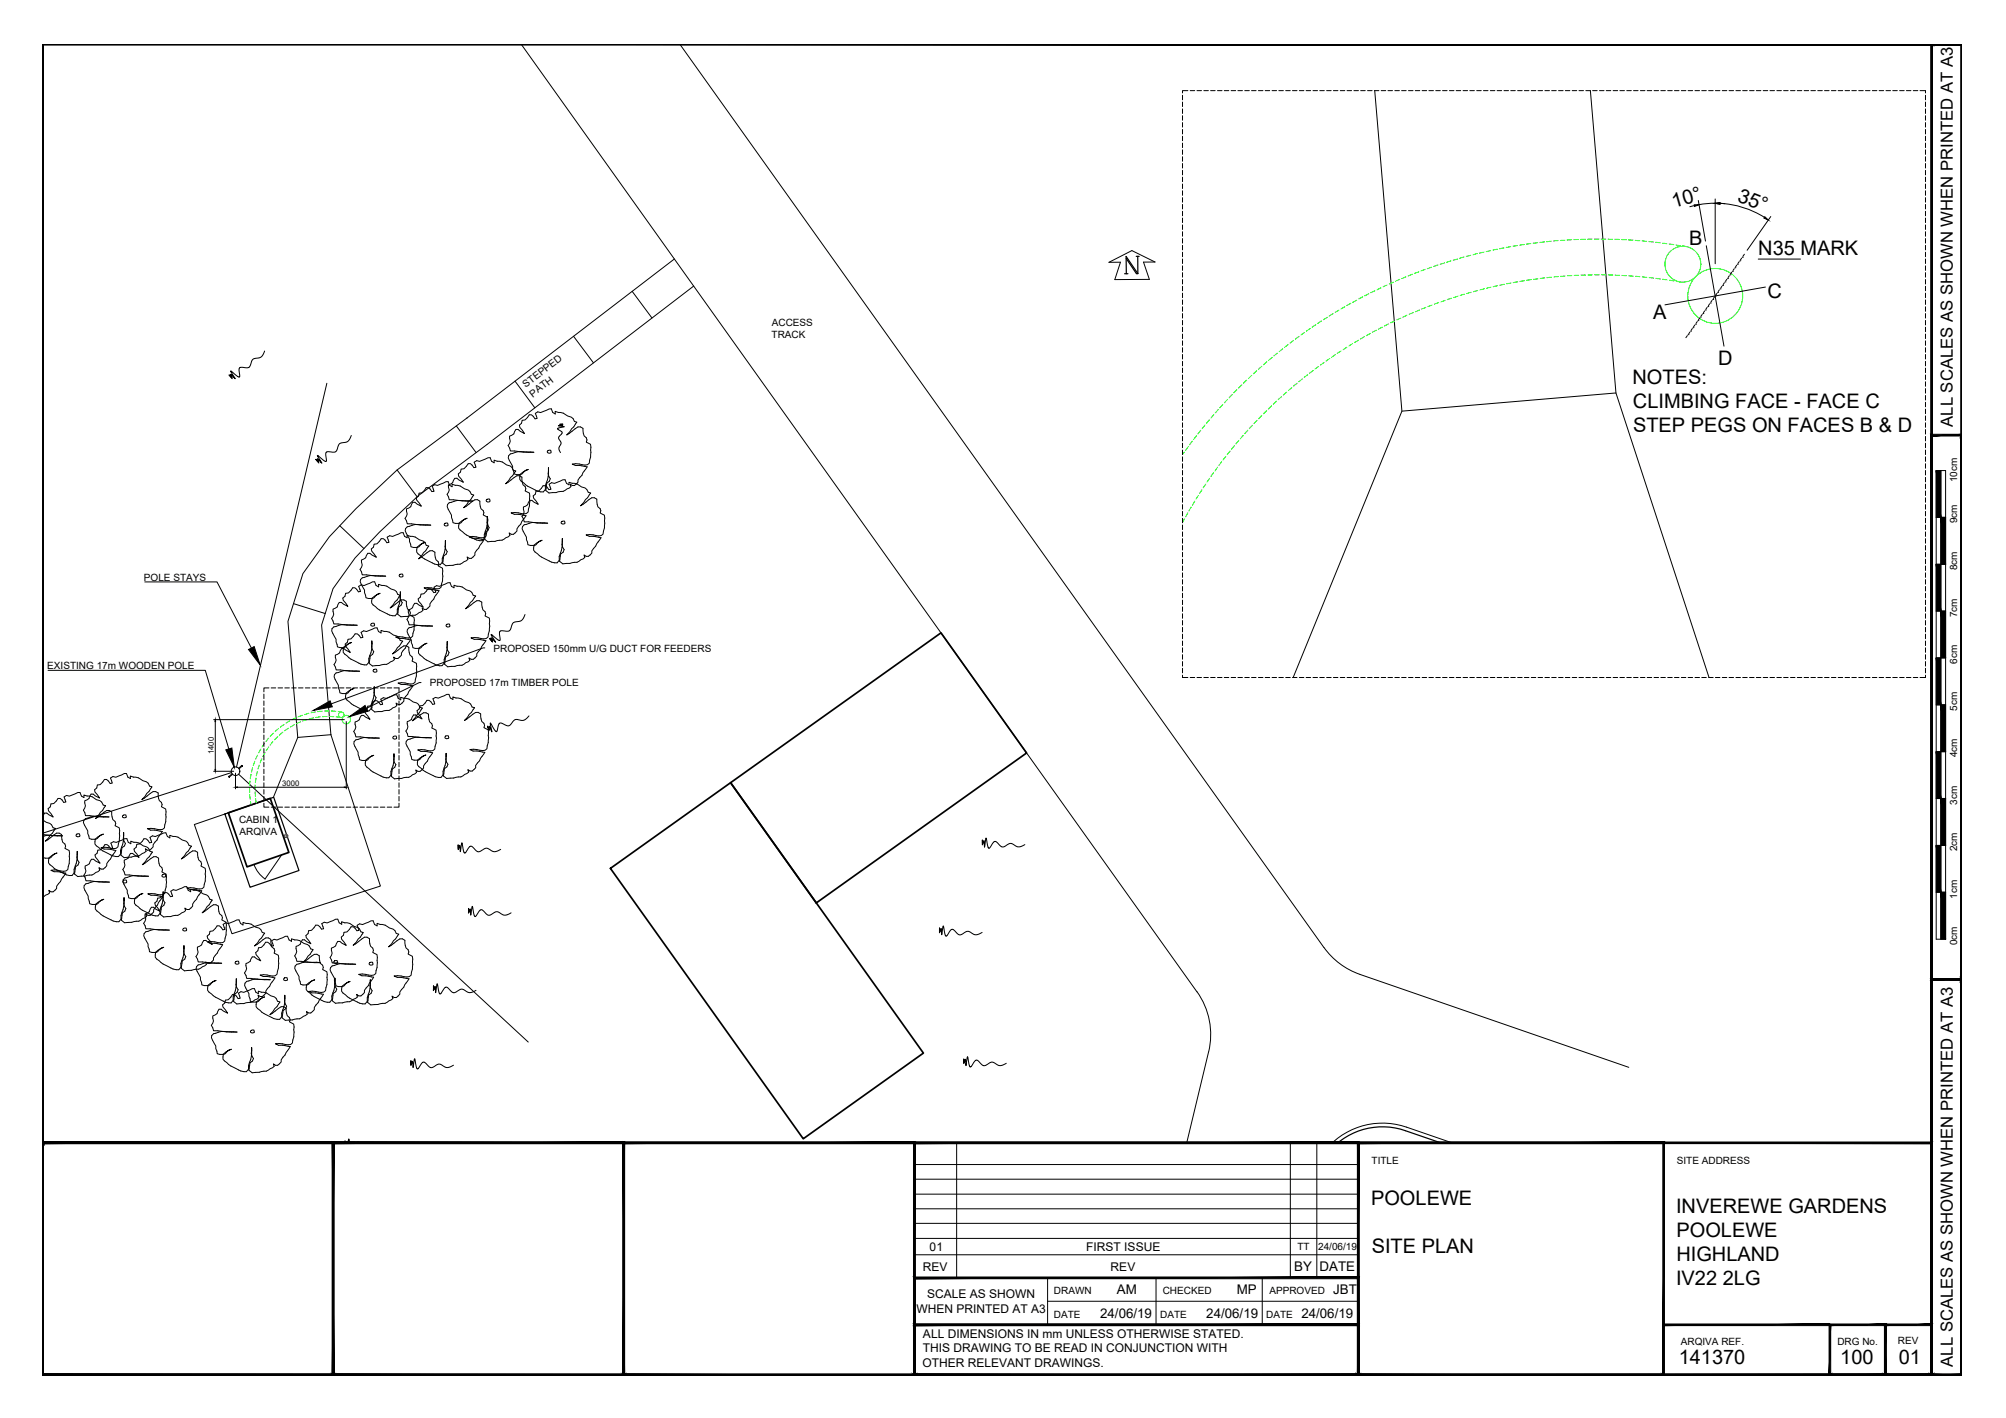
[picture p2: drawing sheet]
<svg xmlns="http://www.w3.org/2000/svg" width="420mm" height="297mm" viewBox="0 0 420 297" stroke-linecap="round" stroke-linejoin="round" font-family="sans-serif">
<defs><g id="words">
<g font-size="4.2">
<text x="350.6" y="43.5" transform="rotate(-16 350.6 43.5)">10°</text>
<text x="363.7" y="42.1" transform="rotate(22 363.7 42.1)">35°</text>
<text x="353.8" y="51.3">B</text>
<text x="368.3" y="53.4">N35 MARK</text>
<text x="370.2" y="62.4">C</text>
<text x="346.3" y="66.8">A</text>
<text x="359.9" y="76.5">D</text>
<text x="341.9" y="80.3">NOTES:</text>
<text x="342" y="85.4">CLIMBING FACE - FACE C</text>
<text x="342" y="90.5">STEP PEGS ON FACES B &amp; D</text>
<text x="287.2" y="252.5">POOLEWE</text>
<text x="351.1" y="254">INVEREWE GARDENS</text>
<text x="287.3" y="262.5">SITE PLAN</text>
<text x="351.1" y="259.1">POOLEWE</text>
<text x="351.1" y="269.2">IV22 2LG</text>
<text x="351.1" y="264.1">HIGHLAND</text>
<text x="351.6" y="285.7">141370</text>
<text x="385.5" y="285.7">100</text>
<text x="397.7" y="285.7">01</text>
</g>
<g font-size="3.5">
<text x="409" y="89.4" transform="rotate(-90 409 89.4)">ALL SCALES AS SHOWN WHEN PRINTED AT A3</text>
<text x="409" y="286.3" transform="rotate(-90 409 286.3)">ALL SCALES AS SHOWN WHEN PRINTED AT A3</text>
</g>
<g font-size="2.8">
<text x="271.1" y="266.3">BY</text>
<text x="276.4" y="266.3">DATE</text>
<text x="233.9" y="271.1">AM</text>
<text x="259" y="271.1">MP</text>
<text x="279.3" y="271.1">JBT</text>
<text x="230.4" y="276">24/06/19</text>
<text x="252.7" y="276">24/06/19</text>
<text x="272.6" y="276">24/06/19</text>
</g>
<g font-size="2.5">
<text x="194.7" y="262">01</text>
<text x="227.5" y="262">FIRST ISSUE</text>
<text x="193.3" y="266.2">REV</text>
<text x="232.6" y="266.2">REV</text>
<text x="192" y="275">WHEN PRINTED AT A3</text>
<text x="194.2" y="272">SCALE AS SHOWN</text>
<text x="193.3" y="280.3">ALL DIMENSIONS IN mm UNLESS OTHERWISE STATED.</text>
<text x="193.2" y="286.3">OTHER RELEVANT DRAWINGS.</text>
<text x="193.3" y="283.3">THIS DRAWING TO BE READ IN CONJUNCTION WITH</text>
</g>
<g font-size="2.1">
<text x="161.6" y="70.8">TRACK</text>
<text x="161.7" y="68.3">ACCESS</text>
<text x="110.2" y="81.2" transform="rotate(-38 110.2 81.2)">STEPPED</text>
<text x="111.6" y="83.3" transform="rotate(-37 111.6 83.3)">PATH</text>
<text x="409.9" y="101" transform="rotate(-90 409.9 101)">10cm</text>
<text x="409.9" y="109.6" transform="rotate(-90 409.9 109.6)">9cm</text>
<text x="409.9" y="119.5" transform="rotate(-90 409.9 119.5)">8cm</text>
<text x="30.1" y="121.6">POLE STAYS</text>
<text x="409.9" y="129.3" transform="rotate(-90 409.9 129.3)">7cm</text>
<text x="103.4" y="136.5">PROPOSED 150mm U/G DUCT FOR FEEDERS</text>
<text x="9.9" y="140.1">EXISTING 17m WOODEN POLE</text>
<text x="90" y="143.7">PROPOSED 17m TIMBER POLE</text>
<text x="409.9" y="139.1" transform="rotate(-90 409.9 139.1)">6cm</text>
<text x="409.9" y="148.9" transform="rotate(-90 409.9 148.9)">5cm</text>
<text x="409.9" y="158.6" transform="rotate(-90 409.9 158.6)">4cm</text>
<text x="50.1" y="172.4">CABIN 1</text>
<text x="409.9" y="168.6" transform="rotate(-90 409.9 168.6)">3cm</text>
<text x="50.2" y="174.9">ARQIVA</text>
<text x="409.9" y="178.3" transform="rotate(-90 409.9 178.3)">2cm</text>
<text x="409.9" y="188.3" transform="rotate(-90 409.9 188.3)">1cm</text>
<text x="409.9" y="198" transform="rotate(-90 409.9 198)">0cm</text>
<text x="287.3" y="243.9">TITLE</text>
<text x="351.2" y="243.9">SITE ADDRESS</text>
<text x="271.7" y="261.9">TT</text>
<text x="276.1" y="261.9">24/06/19</text>
<text x="220.8" y="271.1">DRAWN</text>
<text x="243.5" y="271.1">CHECKED</text>
<text x="265.9" y="271.1">APPROVED</text>
<text x="220.8" y="276">DATE</text>
<text x="243" y="276">DATE</text>
<text x="265.2" y="276">DATE</text>
<text x="352.1" y="281.6">ARQIVA REF.</text>
<text x="384.8" y="281.6">DRG No.</text>
<text x="397.5" y="281.6">REV</text>
</g>
<g font-size="1.6">
<text x="44.8" y="158" transform="rotate(-90 44.8 158)">1400</text>
<text x="59.1" y="164.6">3000</text>
</g>
</g></defs>
<!-- layer: TOWER MAST -->
<g fill="none" stroke="#000" stroke-width=".21">
<path d="M68.5 80.3l-19 80.4M47.9 162.7l.2 .1zM48.5 161.8l-39.6 12.7M48.6 162.1l-.7 .5M48.7 162.2l-.6 .6M50 162.2l60.6 56.1M50.6 160.4l.2 .1zM50.6 160.4l-.6 .6M50.7 160.5l-.6 .6"/>
<circle cx="49.3" cy="161.6" r=".9"/>
</g>
<!-- layer: KERB TRACK ROAD -->
<g fill="none" stroke="#000" stroke-width=".21">
<path d="M109.2 9.3l141.5 198.5M142.4 9.3l134.9 189.2a15.5 15.5 0 0 0 7.5 5.6M287.9 19l5.7 67.1-22.7 55.8M333.1 19l5.4 63.3M141.3 54.3l-43.5 33.3M145.3 59.9l-43.3 33.2-14.3 10.7-8.2 7.7-5.1 5.4-4.6 6.4-2.4 7.6 1.9 23M107.9 79.8l4.1 5.6M120.1 70.4l4.2 5.6M132.4 61l4.2 5.6M83.2 98.4l4.1 5.6M95.6 89.2l4.1 5.6M97.9 87.5l-14.7 10.9-8.6 8.2-5.6 5.8-5.6 7.8-3.1 10 2.1 24.3-5.1 12.4"/>
<path d="M293.6 86.1l44.9-3.8 19.5 59.6M71.2 110.1l5 4.8M61.5 126.4l6.6 2.1M69.3 153.9l10.4 31.7-31.1 10-7.9-22.9 6.4-2.2M69.3 153.9l-6.9 .6M250.7 207.7a15.5 15.5 0 0 1 2.5 12.6M284.8 204.1l56.4 19.5M253.1 220.3l-4.5 19.1M279.1 239.4a15.4 15.4 0 0 1 15.5-3.3l9.5 3.3"/>
</g>
<!-- layer: DOORS WINDOWS -->
<path d="M59 179l-3.5 5.2M53.2 181.1l.9 1.7 1.4 1.3" fill="none" stroke="#000" stroke-width=".21"/>
<!-- layer: FOUNDATIONS -->
<path d="M47.1 170.5l10.2-3.5 5.3 15.4-10.2 3.5z" fill="none" stroke="#000" stroke-width=".25"/>
<!-- layer: WALL EXTERNAL -->
<path d="M47.8 170.3l8.8-3.1 3.9 11.4-8.8 3zM153 164l44.1-31.4 17.9 25.1-44 31.4zM127.9 181.9l25.1-17.9 40.4 56.6-25.2 17.9z" fill="none" stroke="#000" stroke-width=".36"/>
<!-- layer: FENCE PLAN -->
<path d="M280.3 239.4a14.6 14.6 0 0 1 14.1-2.5l7.3 2.5" fill="none" stroke="#000" stroke-width=".25"/>
<!-- layer: LANDSCAPING -->
<g fill="none" stroke="#000" stroke-width=".21">
<path d="M55.4 73.5l-.7 1.3-1.5 .3-.4 .3-.6 1.5-.3 .1-1.5-.1-.3 .2v1.9l-1.8-1.3 1 1.6-1-.9 .3 .8-.6-.7 .6 .8M73.6 91.2l-.8 1.3-1.3 .3-.5 .3-.7 1.5-.3 .1-1.4-.1-.3 .2v1.9l-.4-.2-1.4-1.1 .9 1.6-.9-.9 .3 .7-.6-.6 .6 .8M96.6 98.3l.6-.1 .9-1.1h.4l.8 .9 .4-.1-.4-1.1 .6-.3 .5 .1 1.8-.7h.5l.3 .7 .5 .3v-.5l.6 .2a2.33 2.33 0 0 1 2 .8l.7 .2 .4 .3 .3 .6 .5 .2-2.1 2.6 2.4-1.6h.5l.5 .2 .2 1.7 .5 .3 .1 .5-.1 .4 .9 .5 .1 1.7-.4 2.3a1.79 1.79 0 0 1-2.1 .1h-1.5l.7 .3 2.5 .3-1.9 2.8a1.15 1.15 0 0 1-1.2 1.1l-.5-.3 .2 .6-.8 .4a2.02 2.02 0 0 1-1.9 .6l-.4 .2-1.5 .1-.7-.5 .2-1.6 .5-.4 .3-.5a2.67 2.67 0 0 1-.4-2.3l-.1 1.9-.6 1.9v.7l-.4 .6a7.9 7.9 0 0 1-4.1-1.9 1.15 1.15 0 0 1-.8-1.7l1.3-1 .4-.1-.6 .2-1.1 .8h-.7l-.5-.1-.3-1.6a3.4 3.4 0 0 1-.9-2.2l.4-.4 .5-.1a3.4 3.4 0 0 1 2.3-.3l2.1 .1-4.9-.3-.5-1.2 .5-.9-.2-1 .9-.5 .5-.9h.4l1.4 .8-1-1.3-.1-.4 .4-.4zM109.4 88.1l.6-.1 .9-1.1h.4l.8 .8h.4l-.4-1.1 .5-.3 .6 .1 1.8-.7 .5-.1 .3 .8 .5 .3v-.5l.7 .2a2.47 2.47 0 0 1 1.9 .7l.7 .3 .4 .3 .3 .6 .5 .1-.6 1-1.5 1.7 2.4-1.7h.5l.5 .3a2.13 2.13 0 0 0 .7 2l.1 .5-.1 .4 .9 .5 .1 .6-.1 2-.3 1.3a1.83 1.83 0 0 1-2.1 .2h-1.4l.6 .3h.8l1.7 .3-.9 1.2-.2 .6-.8 1a1.16 1.16 0 0 1-1.2 1.1l-.5-.3 .2 .5-.8 .5a2.09 2.09 0 0 1-1.9 .6l-.4 .2-1.5 .1-.7-.6 .2-1.5 .5-.4 .3-.5a2.67 2.67 0 0 1-.4-2.3l-.1 1.8-.6 1.9v.8l-.4 .5a7 7 0 0 1-3.7-1.5l-.4-.3a1.17 1.17 0 0 1-.8-1.7l1.3-1 .4-.2-.5 .3-1.2 .8-1.2-.1-.3-1.1v-.5l-.9-1.8v-.4l.4-.4 .4-.1a3.4 3.4 0 0 1 2.4-.3h2.1l-4.9-.2-.5-1.2 .5-.9-.2-1 .9-.5 .5-.9h.4l1.3 .8-.9-1.3-.1-.5 .4-.3zM117.2 88.9h.7h-.6l.5 .2-.8 .1 1.2 .2-1.4 .4 1 .8-.8 1 .5 1.2-.4 1 .3 1M78.4 114l.6-.1 .8-1.1h.5l.7 .9 .5-.1-.4-1.1 .5-.3 .6 .2 1.8-.8h.4l.3 .8 .6 .2v-.5l.6 .3a2.39 2.39 0 0 1 2 .7l.7 .2 .4 .3 .3 .6 .5 .2-.6 1-1.5 1.7 2.4-1.7h.5l.5 .3a2.18 2.18 0 0 0 .7 1.9l.1 .5-.1 .5 .9 .4v2.7l-.3 1.3a1.89 1.89 0 0 1-2.1 .1h-1.5l.7 .4 .8-.1 1.7 .3-1.9 2.8a1.19 1.19 0 0 1-1.2 1.2l-.5-.3 .2 .5-1.7 1-2.9 .3-.7-.5 .2-1.6 .5-.3 .3-.6-.5-1v-1.2l.1 1.1-.2 1.4-.5 1.2v.8l-.4 .5a7.8 7.8 0 0 1-3.8-1.5l-.3-.4a1.18 1.18 0 0 1-.8-1.7l1.3-1 .4-.1-.6 .2-1.2 .9h-.6l-.5-.2-.3-1.6a3.5 3.5 0 0 1-.9-2.2l.4-.4 .4-.1a3.4 3.4 0 0 1 2.4-.3l2.1 .1-4.9-.3-.5-1.1 .5-.9-.2-1.1 .9-.5 .4-.9h.5l1.3 .8-.9-1.3-.1-.4 .4-.4zM87.8 103.3l.6-.1 .9-1h.4l.8 .8 .4-.1-.4-1.1 .5-.3 .6 .2 1.8-.8h.5l.3 .8 .5 .3v-.6l.7 .3a2.47 2.47 0 0 1 1.9 .7l.8 .2 .3 .3 .3 .6 .5 .2-.6 1-1.5 1.7 2.4-1.7h.5l.5 .3a2.13 2.13 0 0 0 .7 2l.2 .4-.2 .5 .9 .4 .1 .6-.1 2.1-.3 1.3a1.89 1.89 0 0 1-2.1 .2h-1.4l.6 .3 2.5 .3-1.9 2.7a1.16 1.16 0 0 1-1.2 1.2l-.5-.3 .2 .5-1.6 1-3 .3-.7-.5 .2-1.5 .6-.4 .2-.6a2.67 2.67 0 0 1-.4-2.2l-.2 2.5-.5 1.2v.8l-.4 .5a7.7 7.7 0 0 1-3.7-1.5l-.4-.4a1.18 1.18 0 0 1-.8-1.7l1.3-1 .5-.1-.7 .2-1.1 .9-1.2-.2-.3-1.6-.9-1.7v-.5l.4-.4h.5a3.4 3.4 0 0 1 2.3-.4l2.1 .1-4.9-.3-.5-1.1 .5-.9-.2-1.1 .9-.4 .5-1h.4l1.4 .8-1-1.2-.1-.5 .4-.4zM112.3 102.9l.6-.1 .9-1.1h.4l.8 .9 .4-.1-.4-1.1 .5-.3 .6 .2 1.8-.8h.4l.4 .8 .5 .3v-.6l.7 .2a2.4 2.4 0 0 1 1.9 .8l.7 .2 .7 .9 .5 .2-.6 1-1.5 1.7 2.4-1.7h.5l.5 .3a2.14 2.14 0 0 0 .7 2l.1 .4-.1 .5 .9 .4 .1 .6-.1 2.1-.3 1.3a1.84 1.84 0 0 1-2.1 .1l-1.4 .1 .6 .3 2.5 .2-1.9 2.8a1 1 0 0 1-.6 1 1 1 0 0 1-1.1-.2l.2 .6-1.7 1-2.9 .3-.7-.5 .2-1.5 .5-.4 .3-.6a2.67 2.67 0 0 1-.4-2.3l-.1 1.9-.6 1.9v.7l-.4 .6a7.6 7.6 0 0 1-3.7-1.5l-.4-.4a1.18 1.18 0 0 1-.8-1.7l.5-.2 .4-.5 .8-.4-.5 .2-1.2 .9-1.2-.2-.3-1.6-.9-1.7v-.5l.4-.4h.4a3.1 3.1 0 0 1 2.4-.4l2.1 .1-4.9-.3-.5-1.1 .5-.9-.2-1.1 .9-.5 .5-.9h.4l1.3 .8-.9-1.2-.1-.5 .4-.4zM117.7 109.2h.5l.1 .5-.4 .1-.3-.1-.1-.3zM72.4 124.3l.6-.1 .9-1.1h.4l.8 .9 .4-.1-.4-1.1 .6-.3 .5 .2 1.8-.8h.5l.3 .7 .5 .3v-.5l.7 .2a2.39 2.39 0 0 1 1.9 .8l.7 .2 .4 .3 .3 .6 .5 .2-.6 1-1.5 1.7 2.4-1.7h.5l.5 .3a2.18 2.18 0 0 0 .7 1.9l.2 .5-.2 .4 .9 .5 .1 .6-.1 2.1-.3 1.3a1.89 1.89 0 0 1-2 .1h-1.5l.6 .4 .9-.1 1.6 .3-1.9 2.8a1.16 1.16 0 0 1-1.2 1.1l-.4-.3 .1 .6-1.6 1-3 .3-.7-.5 .2-1.6 .5-.3 .3-.6-.5-1 .1-1.3-.1 1.9-.6 1.9v.7l-.4 .6a7.2 7.2 0 0 1-3.7-1.5l-.4-.4a1.17 1.17 0 0 1-.7-1.7l1.2-1 .4-.1-.5 .2-1.2 .9h-.7l-.5-.2-.3-1.6a3.5 3.5 0 0 1-.9-2.2l.4-.4 .5-.1a3.4 3.4 0 0 1 2.3-.3l2.1 .1-4.9-.3-.4-1.1 .4-.9-.1-1.1 .8-.5 .5-.9h.4l1.4 .8-1-1.2-.1-.5 .4-.4zM72.9 133.9l.6-.1 .9-1h.4l.8 .8 .4-.1-.4-1 .6-.4 .6 .2 1.7-.8h.5l.3 .8 .5 .3v-.5l.7 .2a2.33 2.33 0 0 1 1.9 .7l.7 .2 .4 .3 .3 .7 .6 .1-2.2 2.7 2.4-1.7h.5l.5 .3a2.25 2.25 0 0 0 .7 2l.2 .4-.2 .5 .9 .4 .1 1.7-.4 2.3a1.82 1.82 0 0 1-2.1 .2h-1.4l.6 .3 2.5 .3-1.9 2.7a1.15 1.15 0 0 1-1.2 1.2l-.4-.3 .1 .5-1.6 1-3 .3-.7-.5 .2-1.5 .6-.4 .2-.5a2.67 2.67 0 0 1-.4-2.3l-.1 1.8-.5 1.9v.8l-.5 .5a7.4 7.4 0 0 1-3.7-1.5l-.4-.4a1.15 1.15 0 0 1-.7-1.6l1.2-1 .5-.2-.6 .2-1.2 .9h-.7l-.5-.2-.3-1.5a3.4 3.4 0 0 1-.9-2.3l.4-.4h.5a3.3 3.3 0 0 1 2.3-.4l2.1 .1-4.9-.3-.4-1.1 .4-.9-.2-1.1 .9-.4 .5-1h.4l1.4 .9-1-1.3-.1-.5 .5-.4zM88.2 124.5l.6-.1 .8-1.1h.5l.8 .8h.4l-.4-1.1 .5-.3 .6 .1 1.8-.7h.5l.3 .7 .5 .3v-.5l.6 .2a2.33 2.33 0 0 1 2 .8l.7 .2 .4 .3 .3 .6 .5 .1-2.1 2.7 2.4-1.7h.5l.5 .3a2.25 2.25 0 0 0 .7 2l.1 .5-.1 .4 .9 .5 .1 1.6-.4 2.3a1.82 1.82 0 0 1-2.1 .2h-1.5l.7 .3 2.5 .3-.9 1.2-.2 .6-.8 1a1 1 0 0 1-.6 .9 1 1 0 0 1-1.1-.1l.2 .5-1.6 1.1-3 .3-.7-.6 .2-1.5 .5-.4 .3-.5a2.67 2.67 0 0 1-.4-2.3l-.1 1.8-.6 2v.7l-.4 .5a7.4 7.4 0 0 1-3.7-1.4l-.4-.4a1.15 1.15 0 0 1-.8-1.7l1.3-1 .4-.2-.6 .3-1.1 .8h-.7l-.5-.1-.3-1.6a3.4 3.4 0 0 1-.9-2.2l.4-.4 .4-.1a3.3 3.3 0 0 1 2.4-.3h2.1l-4.9-.2-.5-1.1 .5-1-.2-1 .9-.5 .5-.9h.4l1.4 .8-1-1.3-.1-.4 .4-.4z"/>
<path d="M110 128.7l-.8 1.3-1.3 .3-.5 .3-.7 1.5-.3 .1-1.4-.1-.3 .2v1.9l-.5-.2-1.3-1.1 .9 1.6-.9-.9 .3 .7-.7-.6 .7 .8M77 147.9l.6-.1 .9-1h.5l.7 .8 .4-.1-.3-1 .5-.3 .6 .1 1.8-.8h.4l.3 .8 .5 .3v-.5l.7 .2a2.32 2.32 0 0 1 1.9 .7l.8 .3 .4 .3 .3 .6 .5 .1-.7 1-1.5 1.7 2.4-1.7h.5l.6 .3a2.25 2.25 0 0 0 .6 2l.2 .4-.2 .5 .9 .5 .1 2.6-.3 1.3a1.79 1.79 0 0 1-2.1 .2h-1.5l.7 .3 2.4 .3-1.9 2.7a1.15 1.15 0 0 1-1.2 1.2l-.4-.3 .1 .5-1.6 1-3 .4-.6-.6 .2-1.5 .5-.4 .2-.5-.3-.5-.1-.6v-1.2v1.1l-.2 1.4-.4 1.2v.8l-.5 .5a7.4 7.4 0 0 1-3.7-1.5l-.4-.3a1.18 1.18 0 0 1-.7-1.7l1.2-1 .5-.2-.6 .3-1.2 .8h-.7l-.5-.1-.3-1.6a3.4 3.4 0 0 1-.8-2.3l.4-.3 .4-.1a3.2 3.2 0 0 1 2.4-.3h2l-4.9-.2-.4-1.2 .4-.9-.1-1.1 .9-.4 .4-.9h.4l1.4 .8-1-1.3-.1-.5 .5-.4zM88 147.9l.5-.1 .9-1.1h.5l.7 .9 .5-.1-.4-1.1 .5-.3 .6 .1 1.8-.7h.4l.3 .7 .6 .3v-.5l.6 .2a2.4 2.4 0 0 1 2 .8l.7 .2 .4 .3 .3 .6 .5 .2-2.1 2.6 2.3-1.7h.5l.6 .3a2.18 2.18 0 0 0 .7 2l.1 .5-.1 .4 .9 .5v1.7l-.3 2.2a1.92 1.92 0 0 1-2.1 .2h-1.5l.7 .3h.8l1.6 .3-1.1 1.8-.8 1v.4l-.7 .7h-.4l-.5-.3 .2 .6-1.7 1-3 .3-.6-.6 .2-1.5 .5-.4 .2-.5a2.67 2.67 0 0 1-.4-2.3v1.8l-.6 2v.7l-.4 .6a7.8 7.8 0 0 1-3.8-1.5l-.3-.4a1.18 1.18 0 0 1-.8-1.7l1.3-1 .4-.1-.6 .2-1.2 .8-1.2-.1-.3-1.1v-.5l-.9-1.8 .1-.4 .4-.4 .4-.1a3.4 3.4 0 0 1 2.4-.3l2.1 .1-4.9-.3-.5-1.2 .4-.9-.1-1 .9-.5 .4-.9h.5l1.3 .8-1-1.3v-.4l.4-.4zM110.8 150l-.5 .5-.6 .4-1.8-.2-1.3 1.3-1.9-.5-.3 .3-.4 1.5-.3-.2-1-1.7 .3 1.9-.5-1.1-.1-.1 .1 .8-.4-.8 .3 1M8.9 171.2l.4-.9h.5l1.3 .9-.9-1.3-.1-.5 .4-.4 .2-.6 .6-.1 .9-1h.4l.7 .8 .5-.1-.4-1.1 .5-.3 .6 .2 1.8-.8h.4l.4 .8 .5 .3v-.6l.7 .3a2.32 2.32 0 0 1 1.9 .7l.7 .2 .4 .3 .3 .6 .5 .2-.6 1-1.5 1.7 2.4-1.7h.5l.5 .3 .2 1.6 .5 .4 .1 .4-.1 .5 .9 .4v2.7l-.3 1.3a1.79 1.79 0 0 1-2.1 .1l-1.4 .1 .6 .3 2.5 .3-1.9 2.7a1 1 0 0 1-.6 1 1 1 0 0 1-1.1-.1l.2 .5-.8 .5a1.95 1.95 0 0 1-1.9 .6l-.4 .1-1.5 .1-.7-.5 .2-1.5 .5-.4 .3-.6a2.67 2.67 0 0 1-.4-2.2l-.1 1.8-.6 1.9v.8l-.4 .5a7.4 7.4 0 0 1-3.7-1.5l-.4-.4a1.18 1.18 0 0 1-.8-1.6l1.3-1.1 .4-.1-.6 .2-1.1 .9-1.2-.2-.1-.2M8.9 171.7l.8 .6 .7 .2 .4 .3 .3 .6 .5 .1-.6 1-1.5 1.7 2.4-1.7h.5l.5 .3a2.14 2.14 0 0 0 .7 2l.1 .4-.1 .5 .9 .5 .1 .6-.1 2-.3 1.3a1.89 1.89 0 0 1-2.1 .2h-1.4l.6 .3 2.5 .3-1.9 2.8a1.16 1.16 0 0 1-1.2 1.1l-.5-.3 .2 .5-1.5 1M8.9 174.8l2 .2 2.2 .1h-1.1a5.6 5.6 0 0 0-3.1 .1M16.1 174.7h.5l.1 .5-.4 .1-.3-.1-.1-.3zM20.4 164.4h.6l.9-1.1h.4l.8 .8 .4-.1-.4-1 .6-.3 .6 .1 1.7-.8h.5l.3 .8 .5 .3v-.5l.7 .2a2.47 2.47 0 0 1 1.9 .7l.8 .3 .3 .3 .3 .6 .5 .1-.6 1-1.5 1.7 2.4-1.7h.5l.5 .3a2.05 2.05 0 0 0 .7 2l.2 .5-.2 .4 .9 .5 .1 .6-.1 2-.3 1.3a1.92 1.92 0 0 1-2.1 .2h-1.4l.6 .3h.8l1.7 .3-.9 1.2-.2 .6-.8 1a1.16 1.16 0 0 1-1.2 1.1l-.5-.3 .2 .5-1.6 1-3 .4-.7-.6 .2-1.5 .6-.4 .2-.5a2.67 2.67 0 0 1-.4-2.3l-.1 1.8-.6 1.9 .1 .8-.5 .5a7 7 0 0 1-3.7-1.5l-.4-.4a1.17 1.17 0 0 1-.8-1.6l1.3-1 .5-.2-.6 .3-1.2 .8-1.2-.1-.3-1.1v-.5l-.9-1.8 .1-.4 .3-.4 .5-.1a3.4 3.4 0 0 1 2.3-.3h2.1l-4.9-.2-.4-1.2 .4-.9-.2-1.1 .9-.4 .5-1h.4l1.4 .9-1-1.3-.1-.5 .5-.3zM20.5 178.1l.6-.1 .9-1.1h.4l.8 .9 .4-.1-.4-1.1 .6-.3 .5 .2 1.8-.8h.5l.3 .7 .5 .3v-.5l.7 .2a2.4 2.4 0 0 1 1.9 .8l.7 .2 .4 .3 .3 .6 .5 .2-2.1 2.6 2.4-1.6h.5l.5 .3a2.18 2.18 0 0 0 .7 1.9l.1 .5-.1 .4 .9 .5 .1 1.7-.4 2.3a1.89 1.89 0 0 1-2 .1h-1.5l.6 .3 2.5 .3-1.9 2.8a1.19 1.19 0 0 1-1.2 1.1l-.4-.2 .1 .5-1.6 1-3 .3-.7-.5 .2-1.6 .5-.3 .3-.6a2.67 2.67 0 0 1-.4-2.3l-.1 1.9-.6 1.9v.8l-.4 .5a7.8 7.8 0 0 1-3.7-1.5l-.4-.4a1.15 1.15 0 0 1-.7-1.7l1.2-1 .4-.1-.5 .2-1.2 .9h-.7l-.5-.2-.3-1.6a3.3 3.3 0 0 1-.9-2.2l.4-.4 .5-.1a3.4 3.4 0 0 1 2.3-.3l2.1 .1-4.9-.3-.4-1.1 .4-.9-.2-1.1 .9-.5 .5-.9h.4l1.4 .8-1-1.3-.1-.4 .4-.4zM28.7 176.9l.6-.1 .8-1.1h.5l.7 .9 .5-.1-.4-1.1 .5-.3 .6 .1 1.8-.7h.4l.4 .7 .5 .3v-.5l.6 .2a2.39 2.39 0 0 1 2 .8l.7 .2 .4 .3 .3 .6 .5 .1-.6 1-1.5 1.7 2.4-1.7h.5l.5 .3a2.18 2.18 0 0 0 .7 2l.1 .5-.1 .4 .9 .5 .1 .6-.1 2.1-.3 1.2a1.89 1.89 0 0 1-2.1 .2h-1.5l.7 .3h.8l1.7 .3-1.9 2.8a1.16 1.16 0 0 1-1.2 1.1l-.5-.3 .2 .6-1.7 .9-2.9 .4-.7-.5 .2-1.6 .5-.4 .3-.5a2.67 2.67 0 0 1-.4-2.3l-.1 1.9-.6 1.9v.7l-.4 .6a7.2 7.2 0 0 1-3.8-1.5l-.3-.4a1.17 1.17 0 0 1-.8-1.7l1.3-1 .4-.1-.6 .2-1.1 .8h-.7l-.5-.1-.3-1.6a3.5 3.5 0 0 1-.9-2.2l.4-.4 .4-.1a3.4 3.4 0 0 1 2.4-.3l2.1 .1-4.9-.3-.5-1.2 .5-.9-.2-1 .9-.5 .4-.9h.5l1.3 .8-.9-1.3-.1-.4 .4-.4zM104.9 177.9l-.7 .4-.7 .1-1.7-.7-1.7 .7-.4-.2-.7-.8-.4-.2-.4 .3-.9 1.2-.2-.4-.4-1.7-.3 1.8-.1-1.3-.3 .8v-.9v1"/>
<path d="M214.7 176.9l-.9 .5h-.6l-1.2-.6-.4-.1-1.2 .6-.5 .1-1.2-1-.3-.1-.4 .2-.6 1-.3 .2-.6-2.1-.3 1.8-.1-1.3-.3 .7-.1-.8v1M33 188.2l.6-.1 .9-1.1h.5l.7 .8 .5-.1-.4-1 .5-.3 .6 .1 1.8-.8h.4l.3 .8 .5 .3v-.5l.7 .2a2.47 2.47 0 0 1 2 .7l.7 .3 .4 .3 .3 .6 .5 .1-.7 1-1.5 1.7 2.4-1.7h.5l.5 .3a2.13 2.13 0 0 0 .7 2l.2 .5-.2 .4 .9 .5 .1 .6v2l-.3 1.3a1.89 1.89 0 0 1-2.1 .2h-1.5l.7 .3h.8l1.6 .3-1.9 2.8a1.16 1.16 0 0 1-1.2 1.1l-.4-.3 .1 .5-1.6 1-3 .4-.6-.6 .2-1.5 .5-.4 .2-.5a2.67 2.67 0 0 1-.4-2.3v1.8l-.6 1.9v.8l-.4 .5a7 7 0 0 1-3.8-1.5l-.4-.3a1.17 1.17 0 0 1-.7-1.7l1.3-1 .4-.2-.6 .3-1.2 .8-1.2-.1-.3-1.6-.9-1.8 .1-.4 .4-.4 .4-.1a3.4 3.4 0 0 1 2.4-.3h2.1l-4.9-.2-.5-1.2 .4-.9-.1-1 .9-.5 .4-.9h.5l1.3 .8-1-1.3-.1-.5 .5-.3zM44 195.1l.6-.1 .9-1 .4-.1 .8 .9 .4-.1-.4-1.1 .6-.3 .5 .2 1.8-.8h.5l.3 .7 .5 .4v-.6l.7 .2a2.4 2.4 0 0 1 1.9 .8l.8 .2 .3 .3 .3 .6 .5 .2-.6 1-1.5 1.7 2.4-1.7h.5l.5 .3 .2 1.6 .5 .3 .2 .5-.2 .5 .9 .4v2.7l-.3 1.3a1.79 1.79 0 0 1-2 .1l-1.5 .1 .6 .3 2.5 .3-1.9 2.7a1 1 0 0 1-.6 1 1 1 0 0 1-1.1-.2l.2 .6-.8 .4a2.09 2.09 0 0 1-1.9 .7l-.4 .1-1.5 .1-.7-.5 .2-1.5 .6-.4 .2-.6a2.67 2.67 0 0 1-.4-2.3l-.1 1.9-.6 1.9v.8l-.4 .5a7.2 7.2 0 0 1-3.7-1.5l-.4-.4a1.18 1.18 0 0 1-.8-1.7l1.3-1 .5-.1-.6 .2-1.2 .9-1.2-.2-.3-1.6-.9-1.7 .1-.5 .3-.4h.5a3.2 3.2 0 0 1 2.3-.4l2.1 .1-4.9-.3-.5-1.1 .5-.9-.2-1.1 .9-.5 .5-.9h.4l1.4 .8-1-1.2-.1-.5 .4-.4zM54.2 198.5h.5l.9-1.1h.5l.7 .8 .5-.1-.4-1 .5-.3 .6 .1 1.8-.8h.4l.3 .8 .6 .3v-.5l.6 .2a2.47 2.47 0 0 1 2 .7l.7 .3 .4 .3 .3 .6 .5 .1-.7 1-1.4 1.7 2.3-1.7h.6l.5 .3a2.13 2.13 0 0 0 .7 2l.1 .4-.1 .5 .9 .5v.6v2l-.3 1.3a1.89 1.89 0 0 1-2.1 .2h-1.5l.7 .3 2.4 .3-1.9 2.7a1.16 1.16 0 0 1-1.1 1.2l-.5-.3 .2 .5-1.7 1-2.9 .3-.7-.5 .2-1.5 .5-.4 .2-.5a2.67 2.67 0 0 1-.3-2.3l-.3 2.5-.4 1.2v.8l-.4 .5a7.7 7.7 0 0 1-3.8-1.5l-.3-.4a1.18 1.18 0 0 1-.8-1.6l1.3-1 .4-.2-.6 .3-1.2 .8-1.2-.1-.3-1.6-.9-1.8 .1-.4 .4-.4 .4-.1a3.4 3.4 0 0 1 2.4-.3h2.1l-4.9-.2-.5-1.2 .5-.9-.2-1.1 .9-.4 .4-1h.5l1.3 .9-1-1.3v-.5l.4-.3zM64.7 195l.5-.1 .9-1.1h.5l.7 .8h.5l-.4-1.1 .5-.3 .6 .1 1.8-.7h.4l.3 .7 .6 .3v-.5l.6 .2a2.29 2.29 0 0 1 2 .8l.7 .2 .4 .3 .3 .6 .5 .1-.7 1-1.4 1.7 2.3-1.7h.6l.5 .3a2.05 2.05 0 0 0 .7 2l.1 .5-.1 .4 .9 .5v.6v2l-.3 1.3a1.92 1.92 0 0 1-2.1 .2h-1.5l.7 .3 2.5 .3-1.1 1.8-.9 1a1.16 1.16 0 0 1-1.2 1.1l-.4-.3 .2 .6-1.7 .9-2.9 .4-.7-.6 .2-1.5 .5-.4 .2-.5a2.7 2.7 0 0 1-.3-2.3l-.3 2.5-.4 1.3v.7l-.4 .6a7.6 7.6 0 0 1-3.8-1.6l-.3-.3a1.18 1.18 0 0 1-.8-1.7l.5-.2 .3-.5 .9-.4-.6 .2-1.2 .8-1.1-.1-.4-1.6-.9-1.8 .1-.4 .4-.4 .4-.1a3.4 3.4 0 0 1 2.4-.3l2.1 .1-4.9-.3-.5-1.2 .5-.9-.2-1.1 .9-.4 .4-.9h.5l1.3 .8-1-1.3v-.4l.4-.4zM72.1 195.3l.6-.1 .8-1.1h.5l.7 .9 .5-.1-.4-1.1 .5-.3 .6 .2 1.8-.8h.5l.3 .8 .5 .3v-.6l.6 .3a2.47 2.47 0 0 1 2 .7l.7 .2 .4 .3 .3 .6 .5 .2-2.1 2.7 2.3-1.7h.6l.5 .3a2.18 2.18 0 0 0 .7 1.9l.1 .5-.1 .5 .9 .4 .1 .6-.1 2.1-.3 1.3a1.92 1.92 0 0 1-2.1 .1h-1.5l.7 .3 2.5 .3-1.1 1.8-.9 1a1.16 1.16 0 0 1-1.1 1.2l-.5-.3 .2 .5-1.6 1-3 .3-.7-.5 .2-1.6 .5-.3 .2-.6a2.67 2.67 0 0 1-.3-2.2l-.1 1.8-.6 1.9v.8l-.4 .5a7.8 7.8 0 0 1-3.7-1.5l-.4-.4a1.18 1.18 0 0 1-.8-1.7l1.3-1 .4-.1-.6 .2-1.1 .9-1.2-.2-.4-1.6-.9-1.7 .1-.5 .4-.4 .4-.1a3.4 3.4 0 0 1 2.4-.3l2.1 .1-4.9-.3-.5-1.1 .5-.9-.2-1.1 .9-.5 .4-.9h.5l1.3 .8-.9-1.3-.1-.4 .4-.4zM107 191.2l-.9 .5h-.5l-1.1-.6-.6-.1-1.1 .6-.5 .1-1.3-1.1h-.3l-1.2 1.4-.6-2.1-.3 1.8-.1-1.3-.3 .8-.1-.9v1M205.7 195.3l-.9 .5h-.6l-1.2-.6-.4-.1-1.2 .7h-.5l-1.2-1.1h-.3l-1.3 1.4-.5-2.1-.3 1.8-.1-1.2-.4 .7v-.9v1M47.2 209.5l.6-.1 .9-1.1h.4l.8 .9 .4-.1-.3-1.1 .5-.3 .6 .2 1.7-.8h.5l.3 .8 .5 .3v-.6l.7 .3a2.39 2.39 0 0 1 1.9 .7l.8 .2 .3 .3 .3 .6 .6 .2-.7 1-1.5 1.7 2.4-1.7h.5l.5 .3a2.18 2.18 0 0 0 .7 1.9l.2 .5-.2 .5 .9 .4 .1 .6-.1 2.1-.3 1.3a1.89 1.89 0 0 1-2 .2h-1.5l.6 .3 .9-.1 1.6 .3-1.9 2.8a1.16 1.16 0 0 1-1.2 1.2l-.4-.3 .1 .5-1.6 1-3 .3-.7-.5 .3-1.5 .5-.4 .2-.6-.5-1 .1-1.2-.1 1.8-.5 1.9v.8l-.5 .5a7.2 7.2 0 0 1-3.7-1.5l-.4-.4a1.17 1.17 0 0 1-.7-1.7l1.2-1 .5-.1-.6 .2-1.2 .9h-.7l-.5-.2-.3-1.6a3.5 3.5 0 0 1-.8-2.2l.3-.4h.5a3.4 3.4 0 0 1 2.3-.4l2.1 .1-4.9-.3-.4-1.1 .4-.9-.1-1.1 .9-.5 .4-.9h.4l1.4 .8-1-1.3-.1-.4 .5-.4zM49.4 201.4h.6v.5l-.4 .1-.3-.1-.1-.3zM99.7 207.5l-1.4 .4-1.2-.6-.5-.1-1.6 .8-.4-.2-.9-1h-.3l-.3 .2-.7 1.1-.3 .1-.5-2.1-.3 1.8-.1-1.2-.3 .7-.1-.9v1M72.3 239.4v-.4v.4"/>
<path d="M72.5 239.4l.1-.3 .1 .3M72.9 239.4l.1-.8 .2 .8M74.7 239.4h.5M95 223.1l-1 .5h-.5l-1.2-.6-.5-.1-1.2 .7h-.4l-1.3-1.1h-.3l-1.2 1.4-.6-2.1-.3 1.8-.1-1.2-.3 .7v-.9l-.1 1M210.8 222.7l-.8 .4-.7 .1-1.6-.7-1.1 .6-.6 .1-1.2-1-.3-.1-1.3 1.4-.2-.3-.4-1.8-.3 1.8-.1-1.2v-.1l-.3 .8v-.9v1"/>
<circle cx="115.1" cy="94.6" r=".36"/>
<circle cx="93.5" cy="109.8" r=".37"/>
<circle cx="102.3" cy="104.8" r=".36"/>
<circle cx="78.1" cy="130.8" r=".37"/>
<circle cx="84.1" cy="120.5" r=".37"/>
<circle cx="93.9" cy="131" r=".36"/>
<circle cx="78.6" cy="140.5" r=".36"/>
<circle cx="82.7" cy="154.5" r=".36"/>
<circle cx="93.6" cy="154.4" r=".37"/>
<circle cx="26.1" cy="171" r=".36"/>
<circle cx="26.2" cy="184.6" r=".37"/>
<circle cx="34.4" cy="183.4" r=".36"/>
<circle cx="38.7" cy="194.7" r=".36"/>
<circle cx="52.9" cy="216.1" r=".37"/>
<circle cx="59.9" cy="205.1" r=".37"/>
<circle cx="70.4" cy="201.5" r=".37"/>
<circle cx="77.8" cy="201.8" r=".37"/>
</g>
<!-- layer: LINE THICK -->
<path d="M235.5 57.3h.7M235.9 54.1l2.1 3.2h.3M238 53.7h.6M238.3 53.7v3.6M238.3 57.3l-2.4-3.6v3.6" fill="none" stroke="#000" stroke-width=".25"/>
<!-- layer: LINE MEDIUM -->
<path d="M232.3 54.9l4.8-2.4 4.8 2.4h-2.4l1.2 3.6-7.2 .1 1.2-3.7z" fill="none" stroke="#000" stroke-width=".21"/>
<!-- layer: STEELWORK -->
<path d="M59.6 175l-.2 .3 .3 .1" fill="none" stroke="#000" stroke-width=".21"/>
<!-- layer: ANTENNAS DISHES -->
<g fill="none" stroke="#f00" stroke-width=".21">
<circle cx="59.9" cy="175.1" r=".37"/>
<circle cx="59.9" cy="175.1" r=".07"/>
</g>
<!-- layer: PROPOSED OTHER USER 1 -->
<g fill="none" stroke="#0f0" stroke-width=".21">
<path d="M290.6 59.7l-.9 .4M291.9 59.1l-.9 .4M293.2 58.5l-.9 .4M294.5 58l-.9 .4M295.8 57.4l-.9 .4M297.2 56.9l-.9 .4M298.5 56.4l-.9 .4M299.8 56l-.9 .3M301.2 55.5l-.9 .3M302.6 55.1l-.9 .3M303.9 54.6l-.9 .3M305.3 54.3l-.9 .2"/>
<path d="M306.7 53.8l-1 .3M308 53.5l-.9 .2M309.4 53.1l-.9 .3M310.8 52.8l-.9 .2M312.2 52.5l-.9 .2M313.6 52.2l-.9 .2M313.7 59.9l-1 .1M315 51.9l-.9 .2M315.1 59.6l-1 .2M316.4 51.7l-.9 .1M316.5 59.3l-1 .2M317.8 51.4l-.9 .2"/>
<path d="M317.9 59l-1 .2M319.2 51.2l-.9 .2M319.3 58.8l-.9 .1M320.7 51l-1 .1M320.7 58.6l-.9 .1M322.1 50.8l-1 .1M322.1 58.4l-.9 .1M323.5 50.7l-1 .1M323.5 58.2l-.9 .1M324.9 50.5l-.9 .1M325 58.1l-1 .1M326.3 50.4l-.9 .1"/>
<path d="M326.4 57.9l-1 .1M327.8 50.3l-1 .1M327.8 57.8l-.9 .1M329.2 50.2l-1 .1M329.2 57.7l-.9 .1M330.6 50.2h-.9M330.7 57.7h-1M332 50.1h-.9M332.1 57.6h-1M332.6 57.6h.9M333.5 50.1h-1M334 50.1h.9"/>
<path d="M334 57.6h.9M335.4 50.1h.9M335.4 57.6h1M336.8 50.1h1M336.9 57.6h.9M338.2 50.1l1 .1M338.3 57.6l.9 .1M339.7 50.2h.9M339.7 57.7h1M341.1 50.2l.9 .1M341.1 57.8h1M342.5 50.4h1"/>
<path d="M342.5 57.9l1 .1M343.9 50.5h1M344 58l.9 .1M345.4 50.6l.9 .1M345.4 58.1l1 .2M346.8 50.8l.9 .1M346.8 58.3l1 .1M348.2 50.9l1 .2M348.2 58.5l1 .1M349.6 51.1l1 .1M349.7 58.7l.9 .1M351 51.3l1 .2"/>
<path d="M351.1 58.9l.8 .2M352.4 51.5l.7 .1M261.1 79.6l-.7 .7M262.2 78.6l-.7 .7M263.2 77.7l-.7 .6M264.3 76.7l-.7 .7M265.4 75.8l-.8 .6M266.5 74.9l-.8 .6M267.6 74l-.8 .5M268.7 73.1l-.8 .6M269.8 72.2l-.8 .6M270.9 71.3l-.7 .6"/>
<path d="M272.1 70.5l-.8 .5M272.8 79.4l-.8 .6M273.2 69.6l-.7 .6M273.9 78.5l-.8 .6M274.4 68.8l-.8 .6M275 77.6l-.7 .6M275.6 68l-.8 .5M276.2 76.8l-.8 .5M276.8 67.2l-.8 .6M277.3 75.9l-.7 .6M278 66.5l-.8 .5M278.5 75.1l-.8 .5"/>
<path d="M279.2 65.7l-.8 .5M279.7 74.3l-.8 .5M280.4 65l-.8 .4M280.9 73.5l-.8 .5M281.7 64.3l-.9 .4M282.1 72.7l-.8 .6M282.9 63.5l-.8 .5M283.3 72l-.8 .5M284.2 62.9l-.9 .4M284.5 71.3l-.8 .5M285.4 62.2l-.8 .4M285.8 70.5l-.9 .5"/>
<path d="M286.7 61.5l-.9 .5M287 69.9l-.8 .4M288 60.9l-.9 .4M288.3 69.2l-.9 .4M289.3 60.3l-.9 .4M289.5 68.5l-.8 .5M290.8 67.9l-.8 .4M292.1 67.2l-.9 .4M293.4 66.6l-.9 .4M294.7 66l-.9 .4M296 65.5l-.9 .3M297.3 64.9l-.9 .4"/>
<path d="M298.6 64.4l-.8 .3M300 63.9l-.9 .3M301.3 63.4l-.9 .3M302.7 62.9l-.9 .3M304 62.5l-.9 .3M305.4 62l-.9 .3M306.8 61.6l-1 .3M308.1 61.2l-.9 .3M309.5 60.9l-.9 .2M310.9 60.5l-.9 .2M312.3 60.2l-1 .2M248 94.7l-.3 .5"/>
<path d="M248.9 93.6l-.6 .7M249.7 92.4l-.5 .8M250.6 91.3l-.6 .7M251.5 90.1l-.6 .8M252.4 89l-.6 .8M253.3 87.9l-.6 .8M254.2 99l-.6 .8M254.2 86.9l-.6 .7M255 97.9l-.5 .8M255.2 85.8l-.7 .7M255.9 96.7l-.6 .8M256.1 84.7l-.6 .7"/>
<path d="M256.8 95.6l-.6 .8M257.1 83.7l-.6 .7M257.6 94.5l-.6 .7M258.1 82.7l-.7 .6M258.5 93.4l-.6 .7M259.1 81.6l-.7 .7M259.5 92.3l-.6 .7M260.1 80.6l-.7 .7M260.4 91.2l-.6 .7M261.4 90.1l-.7 .7M262.3 89.1l-.6 .7M263.3 88.1l-.7 .6"/>
<path d="M264.3 87l-.7 .7M265.3 86l-.7 .7M266.3 85l-.7 .7M267.4 84l-.7 .7M268.4 83.1l-.7 .6M269.5 82.1l-.7 .7M270.6 81.2l-.7 .6M271.7 80.3l-.8 .6M248.1 108.7l-.4 .7M248.8 107.4l-.5 .9M249.5 106.2l-.5 .8M250.2 105l-.4 .8"/>
<path d="M251 103.8l-.5 .8M251.8 102.6l-.5 .8M252.5 101.4l-.5 .8M253.4 100.2l-.6 .8M53.4 159.5l-.3 .9M53.9 158.2l-.4 .8M54.6 156.9l-.4 .8M54.9 158.9l-.4 .9M55.4 155.7l-.5 .8M55.5 157.6l-.4 .9M56.3 154.6l-.6 .7M56.3 156.5l-.5 .7"/>
<path d="M57.2 155.3l-.6 .8M57.3 153.6l-.7 .6M58.2 154.3l-.7 .7M58.3 152.6l-.7 .6M59.3 153.4l-.8 .6M59.5 151.8l-.8 .5M60.4 152.5l-.8 .6M60.7 151l-.8 .5M61.6 151.8l-.8 .5M62 150.4l-.9 .4M62.9 151.2l-.8 .4M63.3 149.8l-.9 .4"/>
<path d="M64.3 150.7l-.9 .3M64.7 149.4l-.9 .3M65.7 150.4l-1 .2M66.1 149.1l-1 .2M67.1 150.2l-1 .1M67.5 149l-.9 .1M68 148.9h.9M68.5 150.1h-1M69 150.1h.9M69.4 148.9l.9 .1M70.4 150.2l1 .1M70.8 149.1l.8 .1"/>
<path d="M52.3 165v1M52.3 166.5l.1 .9M52.4 163.6l-.1 1M52.5 167.9l.1 .7M52.6 162.2l-.2 1M52.9 160.8l-.2 .9M53.4 165.9l.1 .9M53.5 164.4l-.1 1M53.5 167.3l.2 1M53.6 163l-.1 1M53.9 161.6l-.2 .9M54.3 160.3l-.3 .8"/>
<circle cx="352.5" cy="55.3" r="3.8"/>
<circle cx="359.3" cy="62" r="5.7"/>
<circle cx="71.5" cy="149.7" r=".58"/>
<circle cx="72.5" cy="150.7" r=".88"/>
</g>
<!-- layer: TEXT AND DIMENSIONS -->
<g fill="none" stroke="#000" stroke-width=".21">
<path d="M247.7 20v.9M248.8 19h-1.1v.5M249.3 19h.9M250.7 19h1M252.1 19h1M253.6 19h.9M255 19h1M256.4 19h1M257.9 19h.9M259.3 19h.9M260.7 19h1M262.1 19h1"/>
<path d="M263.6 19h.9M265 19h.9M266.4 19h1M267.9 19h.9M269.3 19h.9M270.7 19h1M272.1 19h1M273.6 19h.9M275 19h1M276.4 19h1M277.9 19h.9M279.3 19h.9"/>
<path d="M280.7 19h1M282.1 19h1M283.6 19h.9M285 19h.9M286.4 19h1M287.9 19h.9M289.3 19h.9M290.7 19h1M292.1 19h1M293.6 19h.9M295 19h1M296.4 19h1"/>
<path d="M297.9 19h.9M299.3 19h.9M300.7 19h1M302.1 19h1M303.6 19h.9M305 19h1M306.4 19h1M307.9 19h.9M309.3 19h.9M310.7 19h1M312.2 19h.9M313.6 19h.9"/>
<path d="M315 19h1M316.4 19h1M317.9 19h.9M319.3 19h.9M320.7 19h1M322.1 19h1M323.6 19h.9M325 19h1M326.4 19h1M327.9 19h.9M329.3 19h.9M330.7 19h1"/>
<path d="M332.2 19h.9M333.6 19h.9M335 19h1M336.4 19h1M337.9 19h.9M339.3 19h.9M340.7 19h1M342.1 19h1M343.6 19h.9M345 19h1M346.4 19h1M347.9 19h.9"/>
<path d="M349.3 19h1M350.7 19h1M352.2 19h.9M353.6 19h.9M355 19h1M356.4 19h1M357.9 19h.9M359.3 19h.9M360.7 19h1M362.1 19h1M363.6 19h.9M365 19h1"/>
<path d="M366.4 19h1M367.9 19h.9M369.3 19h1M370.7 19h1M372.2 19h.9M373.6 19h.9M375 19h1M376.4 19h1M377.9 19h.9M379.3 19h.9M380.7 19h1M382.2 19h.9"/>
<path d="M383.6 19h.9M385 19h1M386.4 19h1M387.9 19h.9M389.3 19h1M390.7 19h1M392.2 19h.9M393.6 19h.9M395 19h1M396.4 19h1M397.9 19h.9M399.3 19h.9"/>
<path d="M400.7 19h1M402.2 19h1.1v.5M403.3 20v.9M247.7 21.4v.9M247.7 22.8v1M247.7 24.2v1M247.7 25.7v.9M247.7 27.1v1M247.7 28.5v1M247.7 30v.9M247.7 31.4v.9M247.7 32.8v1"/>
<path d="M247.7 34.2v1M247.7 35.7v.9M247.7 37.1v1M247.7 38.5v1M247.7 40v.9M403.3 21.4v.9M403.3 22.8v1M403.3 24.2v1M403.3 25.7v.9M403.3 27.1v1M403.3 28.5v1M403.3 30v.9"/>
<path d="M403.3 31.4v.9M403.3 32.8v1M403.3 34.2v1M403.3 35.7v.9M403.3 37.1v1M403.3 38.5v1M403.3 40v.9M247.7 41.4v1M247.7 42.8v1M247.7 44.3v.9M247.7 45.7v.9M247.7 47.1v1"/>
<path d="M247.7 48.5v1M247.7 50v.9M247.7 51.4v.9M247.7 52.8v1M247.7 54.3v.9M247.7 55.7v.9M247.7 57.1v1M247.7 58.5v1M247.7 60v.9M357.4 51.5l3.7 21M359.2 41.7v13.5M360.3 42.6a19.4 19.4 0 0 1 9.3 2.9"/>
<path d="M360.7 60l-.3 .3M360.8 59.8h.1M361.2 59.2l-.3 .4M361.3 59.1h.1M361.7 58.5l-.3 .4M361.8 58.3h.1M362.2 57.8l-.2 .3M362.3 57.6h.1M362.7 57l-.2 .4M362.8 56.8h.1M363.2 56.3l-.2 .3M363.4 56.1h.1"/>
<path d="M363.8 55.5l-.3 .4M363.9 55.4h.1M364.3 54.8l-.3 .4M364.4 54.6h.1M364.8 54.1l-.3 .3M364.9 53.9h.1M365.4 53.3l-.4 .4M368.3 54.3h8.8M370.9 45.4l-5 7M403.3 41.4v1M403.3 42.8v1M403.3 44.3v.9"/>
<path d="M403.3 45.7v.9M403.3 47.1v1M403.3 48.5v1M403.3 50v.9M403.3 51.4v.9M403.3 52.8v1M403.3 54.3v.9M403.3 55.7v.9M403.3 57.1v1M403.3 58.5v1M403.3 60v.9M247.7 61.4v1"/>
<path d="M247.7 62.8v1M247.7 64.3v.9M247.7 65.7v.9M247.7 67.1v1M247.7 68.5v1M247.7 70v.9M247.7 71.4v.9M247.7 72.8v1M247.7 74.3v.9M247.7 75.7v.9M247.7 77.1v1M247.7 78.5v1"/>
<path d="M247.7 80v.9M353.4 70.3l-.3 .4M353.6 70.1h.1M354 69.6l-.3 .3M354.1 69.4h.1M354.5 68.8l-.3 .4M354.6 68.6h.1M355 68.1l-.3 .4M355.1 67.9h.1M355.5 67.4l-.3 .3M355.6 67.2h.1M356 66.6l-.2 .4"/>
<path d="M356.1 66.4h.1M356.5 65.9l-.2 .3M356.7 65.7h.1M357 65.1l-.2 .4M357.2 64.9h.1M357.6 64.4l-.3 .4M357.7 64.2h.1M358.1 63.6l-.3 .4M358.2 63.5h.1M358.6 62.9l-.3 .4M358.7 62.7h.1M359.1 62.2l-.3 .3"/>
<path d="M359.2 62h.1M359.6 61.4l-.2 .4M359.8 61.3h.1M360.1 60.7l-.2 .4M360.3 60.5h.1M369.8 60.1l-21.1 3.8M403.3 61.4v1M403.3 62.8v1M403.3 64.3v.9M403.3 65.7v.9M403.3 67.1v1M403.3 68.5v1"/>
<path d="M403.3 70v.9M403.3 71.4v.9M403.3 72.8v1M403.3 74.3v.9M403.3 75.7v.9M403.3 77.1v1M403.3 78.5v1M403.3 80v.9M247.7 81.4v1M247.7 82.8v1M247.7 84.3v.9M247.7 85.7v1"/>
<path d="M247.7 87.1v1M247.7 88.6v.9M247.7 90v.9M247.7 91.4v1M247.7 92.8v1M247.7 94.3v.9M247.7 95.7v.9M247.7 97.1v1M247.7 98.6v.9M247.7 100v.9M403.3 81.4v1M403.3 82.8v1"/>
<path d="M403.3 84.3v.9M403.3 85.7v1M403.3 87.1v1M403.3 88.6v.9M403.3 90v.9M403.3 91.4v1M403.3 92.8v1M403.3 94.3v.9M403.3 95.7v.9M403.3 97.1v1M403.3 98.6v.9M403.3 100v.9"/>
<path d="M247.7 101.4v1M247.7 102.8v1M247.7 104.3v.9M247.7 105.7v1M247.7 107.1v1M247.7 108.6v.9M247.7 110v.9M247.7 111.4v1M247.7 112.8v1M247.7 114.3v.9M247.7 115.7v.9M247.7 117.1v1"/>
<path d="M247.7 118.6v.9M247.7 120v.9M403.3 101.4v1M403.3 102.8v1M403.3 104.3v.9M403.3 105.7v1M403.3 107.1v1M403.3 108.6v.9M403.3 110v.9M403.3 111.4v1M403.3 112.8v1M403.3 114.3v.9"/>
<path d="M403.3 115.7v.9M403.3 117.1v1M403.3 118.6v.9M403.3 120v.9M30.3 121.9h15.2l7.1 13.8M101.5 135.7h-.3l-31.8 11.7M247.7 121.4v1M247.7 122.9v.9M247.7 124.3v.9M247.7 125.7v1M247.7 127.1v1M247.7 128.6v.9"/>
<path d="M247.7 130v.9M247.7 131.4v1M247.7 132.8v1M247.7 134.3v.9M247.7 135.7v1M247.7 137.1v1M247.7 138.6v.9M247.7 140v.9M403.3 121.4v1M403.3 122.9v.9M403.3 124.3v.9M403.3 125.7v1"/>
<path d="M403.3 127.1v1M403.3 128.6v.9M403.3 130v.9M403.3 131.4v1M403.3 132.8v1M403.3 134.3v.9M403.3 135.7v1M403.3 137.1v1M403.3 138.6v.9M403.3 140v.9M10.1 140.4h32.9l4.9 16.5M44.8 150.7h27.3"/>
<path d="M45.1 151.2v10M55.3 145.4v.9M55.3 146.8v1M55.3 148.3v.9M55.3 149.7v.9M55.3 151.1v1M55.3 152.5v1M55.3 154v.9M55.3 155.4v1M55.3 156.8v1M55.3 158.3v.9M55.3 159.7v.9"/>
<path d="M56.3 144.1h-1v.8M56.8 144.1h.9M58.2 144.1h1M59.7 144.1h.9M61.1 144.1h.9M62.5 144.1h1M64 144.1h.9M65.4 144.1h.9M66.8 144.1h1M68.2 144.1h1M69.7 144.1h.9M71.1 144.1h.9"/>
<path d="M72.5 144.1h1M72.5 151.2v14M73.9 144.1h1M75.4 144.1h.9M76.8 144.1h1M78.2 144.1h1M79.7 144.1h.9M81.1 144.1h.9M82.5 144.1h1.1v.8M83.6 145.4v.9M83.6 146.8v1M83.6 148.3v.9"/>
<path d="M83.6 149.7v.9M83.6 151.1v1M83.6 152.5v1M83.6 154v.9M83.6 155.4v1M83.6 156.8v1M83.6 158.3v.9M83.6 159.7v.9M88.2 143h-.4l-11 5.4M247.7 141.4v.5h1.1M249.3 141.9h.9M250.7 141.9h1"/>
<path d="M252.1 141.9h1M253.6 141.9h.9M255 141.9h1M256.4 141.9h1M257.9 141.9h.9M259.3 141.9h.9M260.7 141.9h1M262.1 141.9h1M263.6 141.9h.9M265 141.9h.9M266.4 141.9h1M267.9 141.9h.9"/>
<path d="M269.3 141.9h.9M270.7 141.9h1M272.1 141.9h1M273.6 141.9h.9M275 141.9h1M276.4 141.9h1M277.9 141.9h.9M279.3 141.9h.9M280.7 141.9h1M282.1 141.9h1M283.6 141.9h.9M285 141.9h.9"/>
<path d="M286.4 141.9h1M287.9 141.9h.9M289.3 141.9h.9M290.7 141.9h1M292.1 141.9h1M293.6 141.9h.9M295 141.9h1M296.4 141.9h1M297.9 141.9h.9M299.3 141.9h.9M300.7 141.9h1M302.1 141.9h1"/>
<path d="M303.6 141.9h.9M305 141.9h1M306.4 141.9h1M307.9 141.9h.9M309.3 141.9h.9M310.7 141.9h1M312.2 141.9h.9M313.6 141.9h.9M315 141.9h1M316.4 141.9h1M317.9 141.9h.9M319.3 141.9h.9"/>
<path d="M320.7 141.9h1M322.1 141.9h1M323.6 141.9h.9M325 141.9h1M326.4 141.9h1M327.9 141.9h.9M329.3 141.9h.9M330.7 141.9h1M332.2 141.9h.9M333.6 141.9h.9M335 141.9h1M336.4 141.9h1"/>
<path d="M337.9 141.9h.9M339.3 141.9h.9M340.7 141.9h1M342.1 141.9h1M343.6 141.9h.9M345 141.9h1M346.4 141.9h1M347.9 141.9h.9M349.3 141.9h1M350.7 141.9h1M352.2 141.9h.9M353.6 141.9h.9"/>
<path d="M355 141.9h1M356.4 141.9h1M357.9 141.9h.9M359.3 141.9h.9M360.7 141.9h1M362.1 141.9h1M363.6 141.9h.9M365 141.9h1M366.4 141.9h1M367.9 141.9h.9M369.3 141.9h1M370.7 141.9h1"/>
<path d="M372.2 141.9h.9M373.6 141.9h.9M375 141.9h1M376.4 141.9h1M377.9 141.9h.9M379.3 141.9h.9M380.7 141.9h1M382.2 141.9h.9M383.6 141.9h.9M385 141.9h1M386.4 141.9h1M387.9 141.9h.9"/>
<path d="M389.3 141.9h1M390.7 141.9h1M392.2 141.9h.9M393.6 141.9h.9M395 141.9h1M396.4 141.9h1M397.9 141.9h.9M399.3 141.9h.9M400.7 141.9h1M403.3 141.4v.5h-1.1M44.8 161.6h4.1M49.3 162v3.2"/>
<path d="M49.7 164.9h22.4M55.3 168.3v.8h1M55.3 161.1v1M55.3 162.5v1M55.3 164v.9M55.3 165.4v.9M55.3 166.8v1M56.8 169.1h.9M58.2 169.1h1M59.7 169.1h.9M61.1 169.1h.9M62.5 169.1h1"/>
<path d="M64 169.1h.9M65.4 169.1h.9M66.8 169.1h1M68.2 169.1h1M69.7 169.1h.9M71.1 169.1h.9M72.5 169.1h1M73.9 169.1h1M75.4 169.1h.9M76.8 169.1h1M78.2 169.1h1M79.7 169.1h.9"/>
<path d="M81.1 169.1h.9M83.6 168.3v.8h-1.1M83.6 161.1v1M83.6 162.5v1M83.6 164v.9M83.6 165.4v.9M83.6 166.8v1"/>
</g>
<path d="M359.2 42.6l1-.2v.4zM369.6 45.4l.8 .7-.9-.4zM52.1 136.1l1.1-.7 1.3 3.9zM45.1 150.7l.1 .5h-.2zM47.3 157.1l1.3-.4 .5 4zM65.6 148.8l3.5-2 .5 1.3zM73.2 150.1l3.3-2.3 .6 1.2zM45 161.2h.2l-.1 .4zM49.3 164.9l.4-.1v.2zM72.1 164.8l.4 .1-.4 .1z" fill="#000" stroke="#000" stroke-width=".21"/>
<!-- layer: 03 - TEXT AND DIMENSIONS -->
<path d="M354.9 43.1l-1 .2M355.7 42l1.5 8.5M359.3 42.6l-3.4 .3M360.3 42.6l1 .1" fill="none" stroke="#000" stroke-width=".21"/>
<path d="M354.9 42.9h1l-1 .3zM359.2 42.6l1-.2v.4z" fill="#000" stroke="#000" stroke-width=".21"/>
<!-- layer: 0 -->
<g fill="none" stroke="#000" stroke-width=".21">
<path d="M405.5 98.6h2v98.1h-2zM406.5 98.6v98.1M405.5 118.2h2M405.5 108.4h2M405.5 137.8h2M405.5 128h2M405.5 157.5h2M405.5 147.7h2M405.5 177.1h2M405.5 167.3h2M405.5 186.9h2M200.4 239.4v28.3"/>
<path d="M270.3 239.4v28.3M275.8 239.4v28.3M191.5 250.1h93M191.5 247h93M191.5 243.9h93M191.5 256.3h93M191.5 253.2h93M191.5 259.4h93M191.5 262.8h93M219.4 267.7v9.8M219.4 272.6h65.1M242.1 267.7v9.8"/>
<path d="M264.4 267.7v9.8"/>
</g>
<g fill="#000" stroke="#000" stroke-width=".21">
<path d="M8.9 9.3l.2 .1h401.6zM8.9 9.3h402l-.2 .1z"/>
<path d="M404.4 9.3l.3 .1zM404.4 9.3l.3 .1-.3 278.6zM404.7 9.4l-.3 278.6 .3-.1zM404.4 288l.3-.1z"/>
<path d="M404.6 9.3l.1 .1h6zM404.6 9.3h6.3l-.2 .1z"/>
<path d="M410.7 9.4v278.5l.2-278.6zM410.9 9.3v278.7l-.2-.1z"/>
<path d="M410.7 9.4v278.5l.2-278.6zM410.9 9.3v278.7l-.2-.1z"/>
<path d="M404.4 91l.3 .3 6.2-.3zM404.7 91.3l6.2-.3-.2 .3zM410.9 91l-.2 .3z"/>
<path d="M404.4 91l.3 114v-113.7zM404.4 91l.3 114-.3 .3z"/>
<path d="M405.5 98.6l1 9.8v-9.8zM405.5 98.6l1 9.8h-1z"/>
<path d="M410.9 91.1l-.2 .2 .2 113.9zM410.7 91.3l.2 113.9-.2-.2zM410.7 205l.2 .3zM404.7 205h6l.2 .3zM404.7 205l-.3 .3h6.5z"/>
<path d="M405.5 118.2l1 9.8v-9.8zM405.5 118.2l1 9.8h-1z"/>
<path d="M406.5 108.4l1 9.8v-9.8zM406.5 108.4l1 9.8h-1z"/>
<path d="M405.5 137.8l1 9.8v-9.8zM405.5 137.8l1 9.8h-1z"/>
<path d="M406.5 128l1 9.8v-9.8zM406.5 128l1 9.8h-1z"/>
<path d="M405.5 157.5l1 9.8v-9.8zM405.5 157.5l1 9.8h-1z"/>
<path d="M406.5 147.6l1 9.9v-9.9zM406.5 147.6l1 9.9h-1z"/>
<path d="M405.5 177.1l1 9.8v-9.8zM405.5 177.1l1 9.8h-1z"/>
<path d="M406.5 167.3l1 9.8v-9.8zM406.5 167.3l1 9.8h-1z"/>
<path d="M406.5 186.9l1 9.8v-9.8zM406.5 186.9l1 9.8h-1z"/>
<path d="M404.4 205l.3 .3 6.2-.3zM404.7 205.3l6.2-.3-.2 .3zM410.9 205l-.2 .3z"/>
<path d="M410.9 205.1l-.2 .2 .2 82.7zM410.7 205.3l.2 82.7-.2-.1zM410.7 287.9l.2 .1z"/>
<path d="M8.9 239.2l.2 .4zM8.9 239.2l395.5 .4h-395.3zM8.9 239.2l395.5 .4 .3-.4z"/>
<path d="M9.1 239.6h60.5l.3-.4zM8.9 239.2h61l-60.8 .4zM8.9 239.2l.2 .4z"/>
<path d="M69.9 239.6h60.6l.3-.4zM69.6 239.2h61.2l-60.9 .4zM69.6 239.2l.3 48.7v-48.3zM69.6 239.2l.3 48.7-.3 .1zM69.6 288l.3-.1z"/>
<path d="M130.8 239.6h60.5l.4-.4zM130.5 239.2h61.2l-60.9 .4zM130.5 239.2l.3 48.7v-48.3zM130.5 239.2l.3 48.7-.3 .1zM130.5 288l.3-.1z"/>
<path d="M191.7 239.6h92.6l.4-.4zM191.3 239.2h93.4l-93 .4zM191.3 239.2l.4 48.7v-48.3zM191.3 239.2l.4 48.7-.4 .1zM191.3 288l.4-.1z"/>
<path d="M284.7 239.6h63.6l.3-.4zM284.3 239.2h64.3l-63.9 .4zM284.3 239.2l.4 48.7v-48.3zM284.3 239.2l.4 48.7-.4 .1zM284.3 288l.4-.1z"/>
<path d="M404.7 239.2l-.3 .4 .3 48.4zM404.4 239.6l.3 48.4-.3-.1zM404.4 287.9l.3 .1z"/>
<path d="M191.3 277.3l.4 .4 93-.4zM191.7 277.7l93-.4-.4 .4zM284.7 277.3l-.4 .4 .4 10.3zM284.3 277.7l.4 10.3-.4-.1zM284.3 287.9l.4 .1z"/>
<path d="M191.3 277.7h93.4l-.4-.4zM191.3 277.7l.4-.4h92.6zM191.3 267.5v10.2l.4-.4zM191.3 267.5l.4 .4v9.4zM191.3 267.5l.4 .4 93-.4zM191.7 267.9l93-.4-.4 .4zM284.7 267.5l-.4 .4 .4 9.8zM284.3 267.9l.4 9.8-.4-.4z"/>
<path d="M383.1 277.3l.3 .4 11.7-.4zM383.4 277.7l11.7-.4-.4 .4zM394.7 277.7l.4 10.3v-10.7zM394.7 277.7l.4 10.3-.4-.1zM394.7 287.9l.4 .1z"/>
<path d="M348.5 277.7h34.8v-.4zM348.5 277.3h34.8l-34.8 .4z"/>
<path d="M394.7 277.3l.4 .4 9.6-.4zM395.1 277.7l9.6-.4-.3 .4zM404.7 277.3l-.3 .4 .3 10.3zM404.4 277.7l.3 10.3-.3-.1zM404.4 287.9l.3 .1z"/>
<path d="M9.1 9.4l-.2 278.6 .2-.1zM8.9 9.3l.2 .1-.2 278.6z"/>
<path d="M9.1 239.6l-.2 48.4 .2-.1zM8.9 239.4l.2 .2-.2 48.4z"/>
<path d="M9.1 287.9l60.7 .1-.2-.1zM9.1 287.9l60.7 .1h-60.9z"/>
<path d="M69.6 287.9l.3 .1zM69.9 239.2v48.8l-.3-.1zM69.9 239.2l-.3 .4v48.3z"/>
<path d="M69.9 287.9l60.7 .1-.1-.1zM69.9 287.9l60.7 .1h-60.8z"/>
<path d="M130.5 287.9l.3 .1zM130.8 239.2v48.8l-.3-.1zM130.8 239.2l-.3 .4v48.3z"/>
<path d="M130.8 287.9l60.7 .1-.2-.1zM130.8 287.9l60.7 .1h-60.9z"/>
<path d="M191.3 287.9l.4 .1zM191.7 239.2v48.8l-.4-.1zM191.3 239.6v48.3l.4-48.7z"/>
<path d="M191.7 287.9l92.8 .1-.2-.1zM191.7 287.9l92.8 .1h-93z"/>
<path d="M284.3 287.9l.4 .1zM284.7 239.2v48.8l-.4-.1zM284.7 239.2l-.4 .4v48.3z"/>
<path d="M191.5 288h93l-.2-.1zM191.5 288l.2-.1h92.6zM191.3 288l.4-.1zM191.7 277.7v10.2l-.4 .1zM191.3 277.3v10.7l.4-10.3z"/>
<path d="M284.7 287.9l63.8 .1-.2-.1zM284.7 287.9l63.8 .1h-64z"/>
<path d="M348.3 287.9l.3 .1zM348.6 239.2v48.8l-.3-.1zM348.6 239.2l-.3 .4v48.3z"/>
<path d="M383.3 288h11.6l-.2-.1zM383.4 287.9h11.3l-11.4 .1zM383.1 288l.3-.1zM383.4 277.7v10.2l-.3 .1zM383.1 277.3v10.7l.3-10.3z"/>
<path d="M8.9 288h395.7l-.2-.1zM8.9 288l.2-.1h395.3zM8.9 239.4v48.6l.2-.1zM8.9 239.4l.2 .2v48.3z"/>
<path d="M394.9 288h9.7l-.2-.1zM394.9 288l.2-.1h9.3zM394.7 288l.4-.1zM395.1 277.7v10.2l-.4 .1zM394.7 277.3v10.7l.4-10.3z"/>
<path d="M9.1 287.9l401.8 .1-.2-.1zM9.1 287.9l401.8 .1h-402z"/>
<path d="M404.7 287.9l6.2 .1-.2-.1zM404.7 287.9l6.2 .1h-6.3z"/>
<path d="M404.6 288h6.3l-.2-.1zM404.7 287.9h6l-6.1 .1zM404.4 288l.3-.1zM404.7 205.3v82.6l-.3 .1zM404.4 205v83l.3-82.7z"/>
</g>
<use href="#words"/>
</svg>
